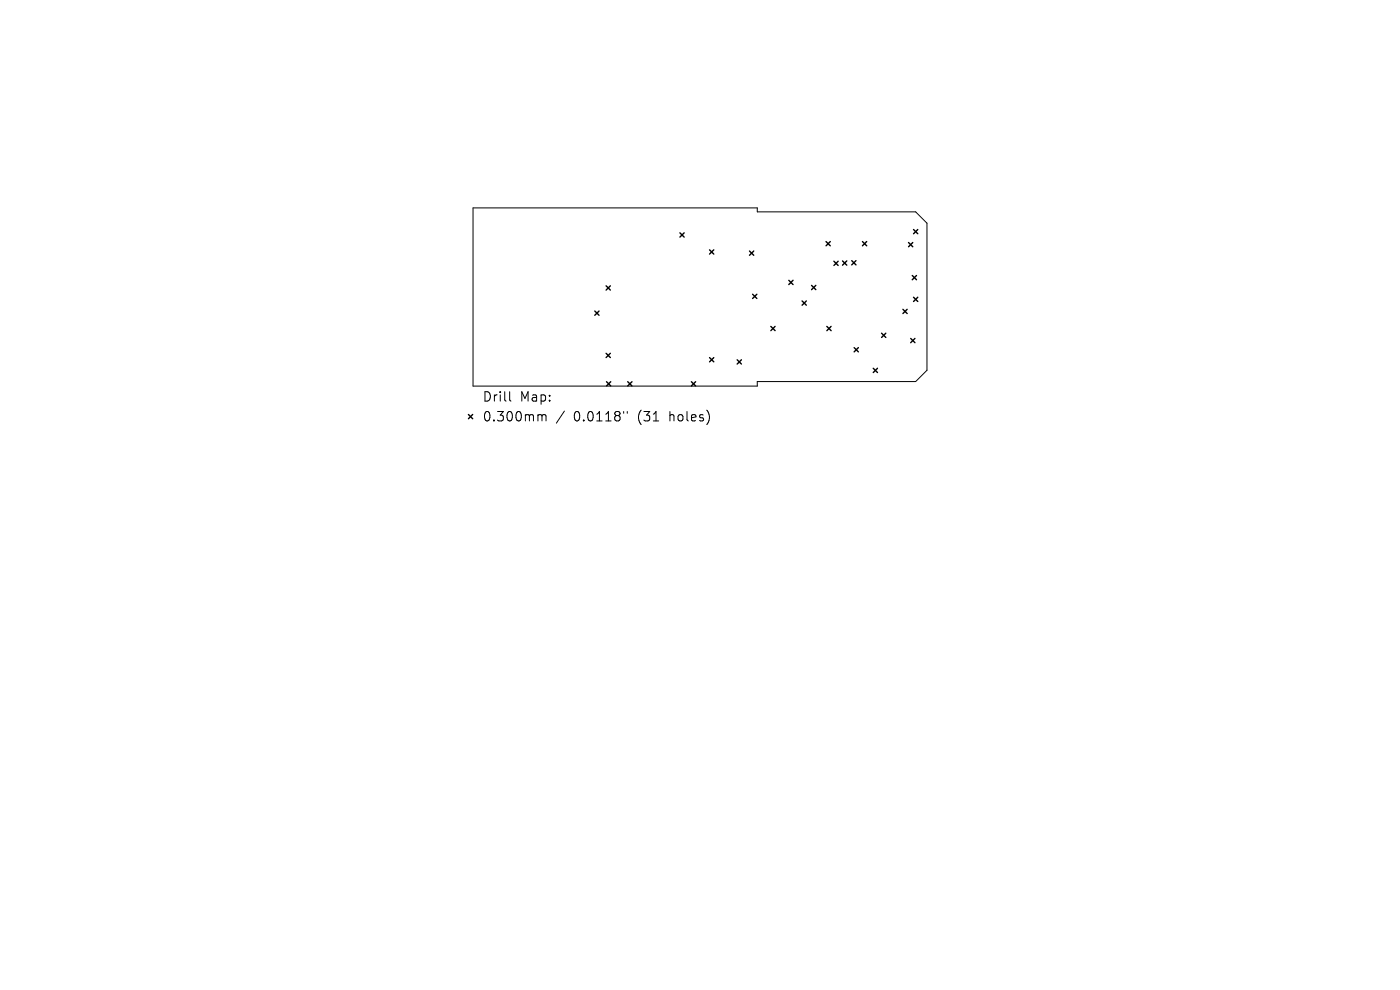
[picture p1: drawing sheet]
<svg xmlns="http://www.w3.org/2000/svg" width="297mm" height="210mm" viewBox="0 0 297 210" stroke-linecap="round" stroke-linejoin="round" font-family="sans-serif">
<defs><g id="words">
<g font-size="2.8">
<text x="102.3" y="85.5">Drill</text>
<text x="102.3" y="89.7">0.300mm</text>
<text x="110.3" y="85.5">Map:</text>
<text x="121.7" y="89.7">0.0118&quot;</text>
<text x="135.4" y="89.7">(31</text>
<text x="142.3" y="89.7">holes)</text>
</g>
</g></defs>
<path d="M100.4 44.1h60.3v.8h33.6l2.4 2.4v31.2l-2.4 2.4h-33.6v1h-60.3zM108.1 83.1v1.7l.3 .3M114.4 88l.5 .1 .1 .1M115 88.2l.3-.2 .4 .1 .1 1.2M115 88.2v1.1M119.7 87.2l-1.7 2.6M132.3 87.3v.4M133.1 87.3v.4" fill="none" stroke="#000" stroke-width=".21"/>
<g fill="none" stroke="#000" stroke-width=".3">
<path d="M144.2 49.4l.9 .9M145.1 49.4l-.9 .9M150.5 53l.9 .9M151.4 53l-.9 .9M159 53.3l.9 .9M159.9 53.3l-.9 .9M167.3 59.5l.9 .9M168.2 59.5l-.9 .9M175.2 51.2l.9 .9M176.1 51.2l-.9 .9M176.9 55.4l.9 .9M177.8 55.4l-.9 .9"/>
<path d="M178.7 55.4l.9 .9M179.6 55.4l-.9 .9M180.7 55.3l.9 .9M181.6 55.3l-.9 .9M183 51.2l.9 .9M183.9 51.2l-.9 .9M192.7 51.4l.9 .9M193.5 58.4l.9 .9M193.6 51.4l-.9 .9M193.8 48.7l.9 .9M194.4 58.4l-.9 .9M194.7 48.7l-.9 .9"/>
<path d="M126.2 66l.9 .9M127.1 66l-.9 .9M128.6 60.6l.9 .9M128.6 74.9l.9 .9M129.5 60.6l-.9 .9M129.5 74.9l-.9 .9M150.5 75.9l.9 .9M151.4 75.9l-.9 .9M156.4 76.3l.9 .9M157.3 76.3l-.9 .9M159.7 62.4l.9 .9M160.6 62.4l-.9 .9"/>
<path d="M163.5 69.2l.9 .9M164.4 69.2l-.9 .9M170.2 63.8l.9 .9M171.1 63.8l-.9 .9M172.2 60.5l.9 .9M173.1 60.5l-.9 .9M175.4 69.2l.9 .9M176.3 69.2l-.9 .9M181.2 73.7l.9 .9M182.1 73.7l-.9 .9M185.3 78.1l.9 .9M186.2 78.1l-.9 .9"/>
<path d="M187 70.7l.9 .9M187.9 70.7l-.9 .9M191.6 65.6l.9 .9M192.5 65.6l-.9 .9M193.2 71.8l.9 .9M193.8 63.1l.9 .9M194.1 71.8l-.9 .9M194.7 63.1l-.9 .9M99.4 87.9l.9 .9M100.3 87.9l-.9 .9M128.7 81l.9 .9M129.6 81l-.9 .9"/>
<path d="M133.2 81l.9 .9M134.1 81l-.9 .9M146.7 81l.9 .9M147.6 81l-.9 .9"/>
</g>
<use href="#words"/>
</svg>
